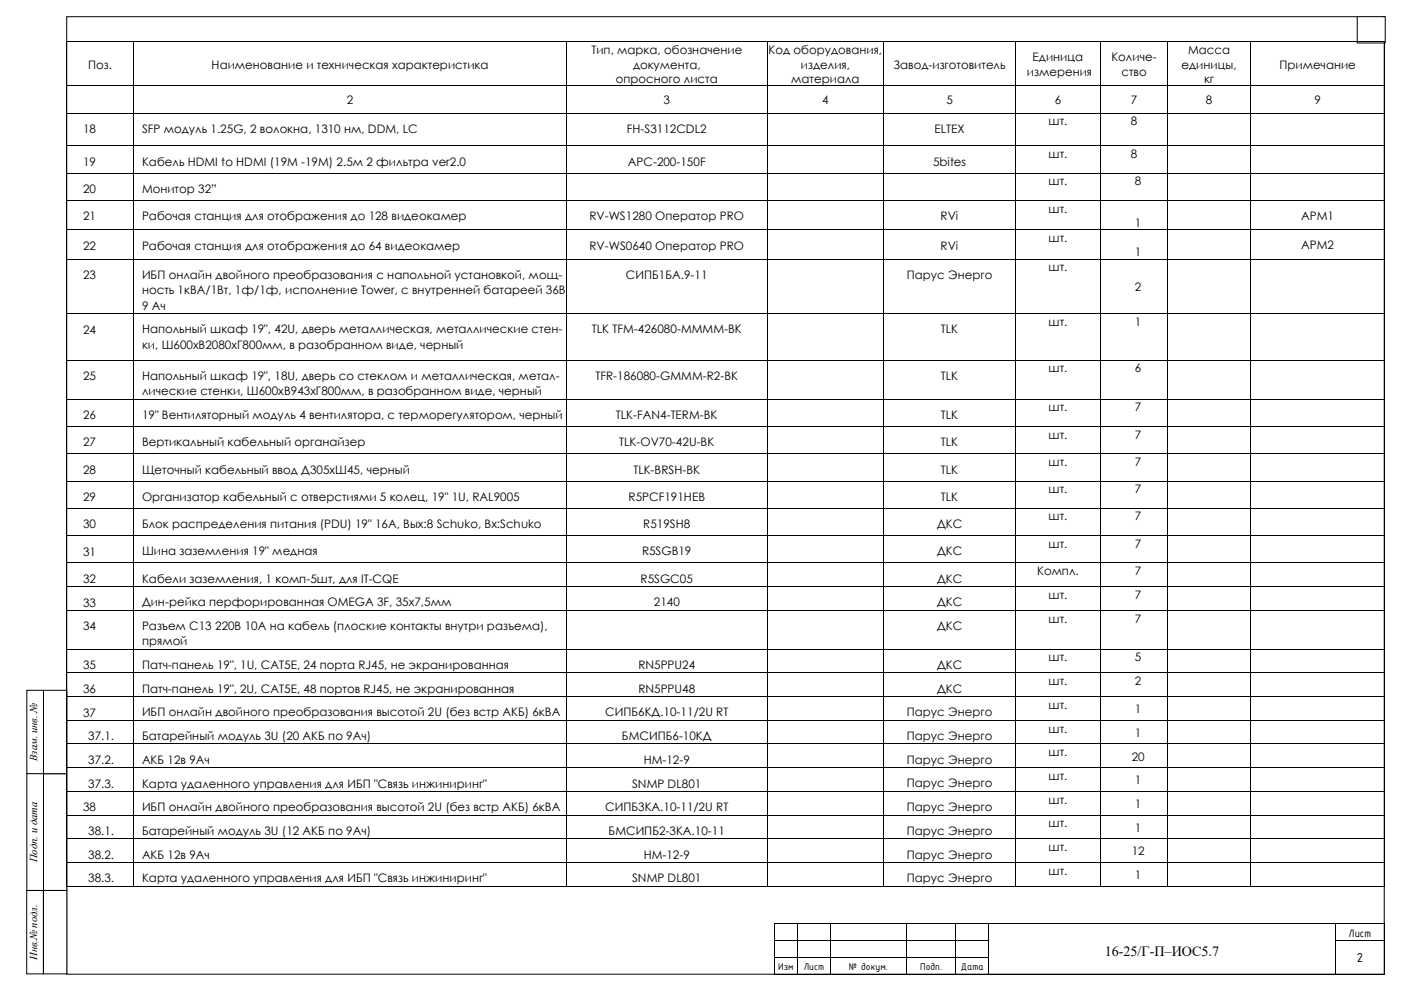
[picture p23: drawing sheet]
<svg xmlns="http://www.w3.org/2000/svg" width="420mm" height="297mm" viewBox="0 0 420 297" stroke-linecap="round" stroke-linejoin="round" font-family="sans-serif">
<defs><g id="words">
<g font-size="4.2">
<text x="331.2" y="286.5">16-25/Г-П–ИОС5.7</text>
<text x="406.8" y="288.5">2</text>
</g>
<g font-size="3.5">
<text x="177.3" y="16.3">Тип, марка, обозначение</text>
<text x="230.4" y="16.3">Код оборудования,</text>
<text x="356.2" y="16.3">Масса</text>
<text x="26.4" y="20.6">Поз.</text>
<text x="63.5" y="20.6">Наименование и техническая характеристика</text>
<text x="189.8" y="20.6">документа,</text>
<text x="240.1" y="20.6">изделия,</text>
<text x="267.8" y="20.6">Завод-изготовитель</text>
<text x="307.9" y="22.7">измерения</text>
<text x="309.6" y="18.4">Единица</text>
<text x="333.2" y="18.4">Количе-</text>
<text x="336.2" y="22.7">ство</text>
<text x="354.2" y="20.6">единицы,</text>
<text x="383.6" y="20.6">Примечание</text>
<text x="184.7" y="24.9">опросного листа</text>
<text x="237.2" y="24.9">материала</text>
<text x="361" y="24.9">кг</text>
<text x="104" y="31.2">2</text>
<text x="199" y="31.2">3</text>
<text x="246.5" y="31.2">4</text>
<text x="283.8" y="31.2">5</text>
<text x="316.2" y="31.2">6</text>
<text x="339" y="31.2">7</text>
<text x="361.5" y="31.2">8</text>
<text x="394.1" y="31.2">9</text>
<text x="24.9" y="39.9">18</text>
<text x="42.6" y="39.9">SFP модуль 1.25G, 2 волокна, 1310 нм, DDM, LC</text>
<text x="188" y="39.9">FH-S3112CDL2</text>
<text x="280.2" y="39.9">ELTEX</text>
<text x="314.4" y="37.6">шт.</text>
<text x="339" y="37.6">8</text>
<text x="314.4" y="47.3">шт.</text>
<text x="339" y="47.3">8</text>
<text x="24.9" y="49.7">19</text>
<text x="42.6" y="49.6">Кабель HDMI to HDMI (19M -19M) 2.5м 2 фильтра ver2.0</text>
<text x="188.3" y="49.6">APC-200-150F</text>
<text x="279.7" y="49.6">5bites</text>
<text x="24.9" y="57.8">20</text>
<text x="42.6" y="57.8">Монитор 32”</text>
<text x="314.4" y="55.5">шт.</text>
<text x="340.3" y="55.5">8</text>
<text x="42.6" y="66">Рабочая станция для отображения до 128 видеокамер</text>
<text x="176.7" y="66">RV-WS1280 Оператор PRO</text>
<text x="282" y="66">RVi</text>
<text x="314.4" y="63.7">шт.</text>
<text x="390.1" y="65.9">АРМ1</text>
<text x="24.9" y="66">21</text>
<text x="340.3" y="68">1</text>
<text x="24.9" y="74.8">22</text>
<text x="42.6" y="74.8">Рабочая станция для отображения до 64 видеокамер</text>
<text x="176.7" y="74.8">RV-WS0640 Оператор PRO</text>
<text x="282" y="74.8">RVi</text>
<text x="314.4" y="72.5">шт.</text>
<text x="340.3" y="76.8">1</text>
<text x="390.1" y="74.7">АРМ2</text>
<text x="24.9" y="83.7">23</text>
<text x="42.6" y="83.7">ИБП онлайн двойного преобразования с напольной установкой, мощ-</text>
<text x="187.7" y="83.7">СИПБ1БА.9-11</text>
<text x="271.9" y="83.7">Парус Энерго</text>
<text x="314.4" y="81.4">шт.</text>
<text x="42.6" y="88.2">ность 1кВА/1Вт, 1ф/1ф, исполнение Tower, с внутренней батареей 36В</text>
<text x="340.3" y="87.2">2</text>
<text x="42.6" y="92.8">9 Ач</text>
<text x="24.9" y="100">24</text>
<text x="42.6" y="99.9">Напольный шкаф 19&quot;, 42U, дверь металлическая, металлические стен-</text>
<text x="177.5" y="99.9">TLK TFM-426080-MMMM-BK</text>
<text x="282.1" y="99.9">TLK</text>
<text x="314.4" y="97.7">шт.</text>
<text x="340.3" y="97.7">1</text>
<text x="42.6" y="104.5">ки, Ш600хВ2080хГ800мм, в разобранном виде, черный</text>
<text x="24.9" y="113.9">25</text>
<text x="42.6" y="113.9">Напольный шкаф 19&quot;, 18U, дверь со стеклом и металлическая, метал-</text>
<text x="178.5" y="113.9">TFR-186080-GMMM-R2-BK</text>
<text x="282.1" y="113.9">TLK</text>
<text x="314.4" y="111.6">шт.</text>
<text x="340.3" y="111.6">6</text>
<text x="42.6" y="118.5">лические стенки, Ш600хВ943хГ800мм, в разобранном виде, черный</text>
<text x="24.9" y="125.6">26</text>
<text x="42.6" y="125.6">19&quot; Вентиляторный модуль 4 вентилятора, с терморегулятором, черный</text>
<text x="184.7" y="125.6">TLK-FAN4-TERM-BK</text>
<text x="282.1" y="125.6">TLK</text>
<text x="314.4" y="123.3">шт.</text>
<text x="340.3" y="123.3">7</text>
<text x="314.4" y="131.4">шт.</text>
<text x="340.3" y="131.4">7</text>
<text x="24.9" y="133.8">27</text>
<text x="42.6" y="133.7">Вертикальный кабельный органайзер</text>
<text x="185.7" y="133.7">TLK-OV70-42U-BK</text>
<text x="282.1" y="133.7">TLK</text>
<text x="24.9" y="142">28</text>
<text x="42.6" y="141.9">Щеточный кабельный ввод Д305хШ45, черный</text>
<text x="189.9" y="141.9">TLK-BRSH-BK</text>
<text x="282.1" y="141.9">TLK</text>
<text x="314.4" y="139.7">шт.</text>
<text x="340.3" y="139.7">7</text>
<text x="314.4" y="147.8">шт.</text>
<text x="340.3" y="147.8">7</text>
<text x="24.9" y="150.2">29</text>
<text x="42.6" y="150.1">Организатор кабельный с отверстиями 5 колец, 19&quot; 1U, RAL9005</text>
<text x="188.5" y="150.1">R5PCF191HEB</text>
<text x="282.1" y="150.1">TLK</text>
<text x="314.4" y="156">шт.</text>
<text x="340.3" y="156">7</text>
<text x="24.9" y="158.3">30</text>
<text x="42.6" y="158.3">Блок распределения питания (PDU) 19&quot; 16A, Вых:8 Schuko, Вх:Schuko</text>
<text x="192.9" y="158.3">R519SH8</text>
<text x="280.9" y="158.3">ДКС</text>
<text x="24.9" y="166.5">31</text>
<text x="42.6" y="166.5">Шина заземления 19&quot; медная</text>
<text x="192.5" y="166.5">R5SGB19</text>
<text x="280.9" y="166.5">ДКС</text>
<text x="314.4" y="164.2">шт.</text>
<text x="340.3" y="164.2">7</text>
<text x="310.9" y="172.4">Компл.</text>
<text x="340.3" y="172.4">7</text>
<text x="24.9" y="174.7">32</text>
<text x="42.6" y="174.7">Кабели заземления, 1 комп-5шт, для IT-CQE</text>
<text x="192.1" y="174.7">R5SGC05</text>
<text x="280.9" y="174.7">ДКС</text>
<text x="314.4" y="179.5">шт.</text>
<text x="340.3" y="179.5">7</text>
<text x="24.9" y="181.8">33</text>
<text x="42.6" y="181.8">Дин-рейка перфорированная OMEGA 3F, 35х7,5мм</text>
<text x="196" y="181.8">2140</text>
<text x="280.9" y="181.8">ДКС</text>
<text x="24.9" y="188.9">34</text>
<text x="42.6" y="188.9">Разъем C13 220В 10A на кабель (плоские контакты внутри разъема),</text>
<text x="280.9" y="188.9">ДКС</text>
<text x="314.4" y="186.6">шт.</text>
<text x="340.3" y="186.6">7</text>
<text x="42.6" y="193.5">прямой</text>
<text x="24.9" y="200.6">35</text>
<text x="42.6" y="200.5">Патч-панель 19&quot;, 1U, CAT5E, 24 порта RJ45, не экранированная</text>
<text x="191.4" y="200.5">RN5PPU24</text>
<text x="280.9" y="200.5">ДКС</text>
<text x="314.4" y="198.2">шт.</text>
<text x="340.3" y="198.2">5</text>
<text x="24.9" y="207.7">36</text>
<text x="42.6" y="207.6">Патч-панель 19&quot;, 2U, CAT5E, 48 портов RJ45, не экранированная</text>
<text x="191.4" y="207.6">RN5PPU48</text>
<text x="280.9" y="207.6">ДКС</text>
<text x="314.4" y="205.4">шт.</text>
<text x="340.3" y="205.4">2</text>
<text x="24.9" y="214.8">37</text>
<text x="42.6" y="214.8">ИБП онлайн двойного преобразования высотой 2U (без встр АКБ) 6кВА</text>
<text x="181.4" y="214.8">СИПБ6КД.10-11/2U RT</text>
<text x="271.9" y="214.8">Парус Энерго</text>
<text x="314.4" y="212.5">шт.</text>
<text x="340.3" y="213.8">1</text>
<text x="26.5" y="221.9">37.1.</text>
<text x="42.6" y="221.9">Батарейный модуль 3U (20 АКБ по 9Ач)</text>
<text x="186.5" y="221.9">БМСИПБ6-10КД</text>
<text x="271.9" y="221.9">Парус Энерго</text>
<text x="314.4" y="219.6">шт.</text>
<text x="340.3" y="220.9">1</text>
<text x="314.4" y="226.7">шт.</text>
<text x="339.3" y="228">20</text>
<text x="26.5" y="229">37.2.</text>
<text x="42.6" y="228.9">АКБ 12в 9Ач</text>
<text x="193" y="228.9">HM-12-9</text>
<text x="271.9" y="228.9">Парус Энерго</text>
<text x="314.4" y="233.8">шт.</text>
<text x="26.5" y="236.1">37.3.</text>
<text x="42.6" y="236.1">Карта удаленного управления для ИБП &quot;Связь инжиниринг&quot;</text>
<text x="189.5" y="236.1">SNMP DL801</text>
<text x="271.9" y="236.1">Парус Энерго</text>
<text x="340.3" y="235.1">1</text>
<text x="24.9" y="243.2">38</text>
<text x="42.6" y="243.2">ИБП онлайн двойного преобразования высотой 2U (без встр АКБ) 6кВА</text>
<text x="181.4" y="243.2">СИПБ3КА.10-11/2U RT</text>
<text x="271.9" y="243.2">Парус Энерго</text>
<text x="314.4" y="240.9">шт.</text>
<text x="340.3" y="242.2">1</text>
<text x="26.5" y="250.3">38.1.</text>
<text x="42.6" y="250.3">Батарейный модуль 3U (12 АКБ по 9Ач)</text>
<text x="182.5" y="250.3">БМСИПБ2-3КА.10-11</text>
<text x="271.9" y="250.3">Парус Энерго</text>
<text x="314.4" y="248">шт.</text>
<text x="340.3" y="249.3">1</text>
<text x="26.5" y="257.4">38.2.</text>
<text x="42.6" y="257.3">АКБ 12в 9Ач</text>
<text x="193" y="257.3">HM-12-9</text>
<text x="271.9" y="257.3">Парус Энерго</text>
<text x="314.4" y="255.1">шт.</text>
<text x="339.3" y="256.4">12</text>
<text x="314.4" y="262.2">шт.</text>
<text x="340.3" y="263.5">1</text>
<text x="26.5" y="264.5">38.3.</text>
<text x="42.6" y="264.5">Карта удаленного управления для ИБП &quot;Связь инжиниринг&quot;</text>
<text x="189.5" y="264.5">SNMP DL801</text>
<text x="271.9" y="264.5">Парус Энерго</text>
<text x="404.3" y="281">Лист</text>
</g>
<g font-size="3.2">
<text x="11.2" y="228.1" transform="rotate(-90 11.2 228.1)">Взам. инв. №</text>
<text x="11.2" y="258.5" transform="rotate(-90 11.2 258.5)">Подп. и дата</text>
<text x="11.2" y="287.8" transform="rotate(-90 11.2 287.8)">Инв.№ подл.</text>
<text x="233.3" y="290.6">Изм</text>
<text x="241" y="290.6">Лист</text>
<text x="254.5" y="290.6">№ докум.</text>
<text x="275.9" y="290.6">Подп.</text>
<text x="288.1" y="290.6">Дата</text>
</g>
</g></defs>
<g fill="#000">
<path d="M232.1 276.9l.1 .1zM239 276.9l.2 .1zM248.9 276.9l.2 .1zM271.7 276.9l.1 .1zM286.5 276.9l.2 .1zM296.4 276.9l.2 .1zM400.2 276.9l.2 .1zM415.1 276.9l.1 .1zM232.1 281.9l.1 .2zM232.1 286.9l.1 .2zM232.1 291.9l.1 .2zM239 281.9l.2 .2z"/>
<path d="M239 286.9l.2 .2zM239 291.9l.2 .2zM248.9 281.9l.2 .2zM248.9 286.9l.2 .2zM248.9 291.9l.2 .2zM271.7 281.9l.1 .2zM271.7 286.9l.1 .2zM271.7 291.9l.1 .2zM286.5 281.9l.2 .2zM286.5 286.9l.2 .2zM286.5 291.9l.2 .2zM296.4 281.9l.2 .2z"/>
<path d="M296.4 286.9l.2 .2zM296.4 291.9l.2 .2zM400.2 281.9h.2v.2h-.2zM400.2 286.9h.2v.2h-.2zM400.2 291.9h.2v.2h-.2zM400.4 281.9h.3v.2h-.3zM415 281.9h.3v.2h-.3zM415 286.9h.3v.2h-.3zM415 291.9h.3v.2h-.3z"/>
</g>
<g fill="none" stroke="#000" stroke-width=".3">
<path d="M20 5h395v287h-395zM232.2 277v4.9M232.2 276.9h6.8M239.1 277v4.9M239.2 276.9h9.7M249 277v4.9M249.1 276.9h22.6M271.7 277v4.9M271.8 276.9h14.7M286.6 277v4.9M286.7 276.9h9.7M296.5 277v4.9"/>
<path d="M296.6 276.9h103.6M400.3 277v4.9M400.4 276.9h14.7M415.2 277v4.9M232.2 282.1v4.8M232.2 287.1v4.8M232.2 281.9h6.8M232.2 286.9h6.8M232.2 292h6.8M239.1 282.1v4.8M239.1 287.1v4.8M239.2 281.9h9.7"/>
<path d="M239.2 286.9h9.7M239.2 292h9.7M249 282.1v4.8M249 287.1v4.8M249.1 281.9h22.6M249.1 286.9h22.6M249.1 292h22.6M271.7 282.1v4.8M271.7 287.1v4.8M271.8 281.9h14.7M271.8 286.9h14.7M271.8 292h14.7"/>
<path d="M286.6 282.1v4.8M286.6 287.1v4.8M286.7 281.9h9.7M286.7 286.9h9.7M286.7 292h9.7M296.5 282.1v4.8M296.5 287.1v4.8M296.6 292h103.6M400.3 282.1v4.8M400.3 287.1v4.8M400.4 292h14.6M400.7 282h14.3"/>
<path d="M415.2 282.1v4.8M415.2 287.1v4.8"/>
</g>
<g fill="#fff" stroke="#000" stroke-width=".3">
<path d="M13 266.9h7v25h-7z" fill-rule="evenodd"/>
<path d="M13 231.9h7v35h-7z" fill-rule="evenodd"/>
<path d="M13 206.9h7v25h-7z" fill-rule="evenodd"/>
<path d="M8 206.9h5v25h-5z" fill-rule="evenodd"/>
<path d="M8 231.9h5v35h-5z" fill-rule="evenodd"/>
<path d="M8 266.9h5v25h-5z" fill-rule="evenodd"/>
<path d="M406.9 5h8.4v7.9h-8.4z" fill-rule="evenodd"/>
</g>
<g fill="#000">
<path d="M19.9 12.5l.2 .2zM39.9 12.5l.1 .2zM169.9 12.5l.2 .2zM229.9 12.5l.1 .2zM264.9 12.5l.2 .2zM304.3 12.5l.2 .2zM329.9 12.5l.2 .2zM349.9 12.5l.2 .2zM374.9 12.5l.2 .2zM415 12.5l.1 .2zM19.9 25.7l.2 .1zM19.9 33.8l.2 .2z"/>
<path d="M39.9 25.7l.1 .1zM39.9 33.8l.1 .2zM169.9 25.7l.2 .1zM169.9 33.8l.2 .2zM229.9 25.7l.1 .1zM229.9 33.8l.1 .2zM264.9 25.7l.2 .1zM264.9 33.8l.2 .2zM304.3 25.7l.2 .1zM304.3 33.8l.2 .2zM329.9 25.7l.2 .1zM329.9 33.8l.2 .2z"/>
<path d="M349.9 25.7l.2 .1zM349.9 33.8l.2 .2zM374.9 25.7l.2 .1zM374.9 33.8l.2 .2zM415 25.7l.1 .1zM415 33.8l.1 .2zM19.9 43.6l.2 .2zM19.9 51.8l.2 .1zM39.9 43.6l.1 .2zM39.9 51.8l.1 .1zM169.9 43.6l.2 .2zM169.9 51.8l.2 .1z"/>
<path d="M229.9 43.6l.1 .2zM229.9 51.8l.1 .1zM264.9 43.6l.2 .2zM264.9 51.8l.2 .1zM304.3 43.6l.2 .2zM304.3 51.8l.2 .1zM329.9 43.6l.2 .2zM329.9 51.8l.2 .1zM349.9 43.6l.2 .2zM349.9 51.8l.2 .1zM374.9 43.6l.2 .2zM374.9 51.8l.2 .1z"/>
<path d="M415 43.6l.1 .2zM415 51.8l.1 .1zM19.9 60l.2 .2zM19.9 68.8l.2 .2zM19.9 77.6l.2 .2zM39.9 60l.1 .2zM39.9 68.8l.1 .2zM39.9 77.6l.1 .2zM169.9 60l.2 .2zM169.9 68.8l.2 .2zM169.9 77.6l.2 .2zM229.9 60l.1 .2z"/>
<path d="M229.9 68.8l.1 .2zM229.9 77.6l.1 .2zM264.9 60l.2 .2zM264.9 68.8l.2 .2zM264.9 77.6l.2 .2zM304.3 60l.2 .2zM304.3 68.8l.2 .2zM304.3 77.6l.2 .2zM329.9 60l.2 .2zM329.9 68.8l.2 .2zM329.9 77.6l.2 .2zM349.9 60l.2 .2z"/>
<path d="M349.9 68.8l.2 .2zM349.9 77.6l.2 .2zM374.9 60l.2 .2zM374.9 68.8l.2 .2zM374.9 77.6l.2 .2zM415 60l.1 .2zM415 68.8l.1 .2zM415 77.6l.1 .2zM19.9 93.9l.2 .2zM39.9 93.9l.1 .2zM169.9 93.9l.2 .2zM229.9 93.9l.1 .2z"/>
<path d="M264.9 93.9l.2 .2zM304.3 93.9l.2 .2zM329.9 93.9l.2 .2zM349.9 93.9l.2 .2zM374.9 93.9l.2 .2zM415 93.9l.1 .2zM19.9 107.9l.2 .1zM19.9 119.5l.2 .2zM39.9 107.9l.1 .1zM39.9 119.5l.1 .2zM169.9 107.9l.2 .1zM169.9 119.5l.2 .2z"/>
<path d="M229.9 107.9l.1 .1zM229.9 119.5l.1 .2zM264.9 107.9l.2 .1zM264.9 119.5l.2 .2zM304.3 107.9l.2 .1zM304.3 119.5l.2 .2zM329.9 107.9l.2 .1zM329.9 119.5l.2 .2zM349.9 107.9l.2 .1zM349.9 119.5l.2 .2zM374.9 107.9l.2 .1zM374.9 119.5l.2 .2z"/>
<path d="M415 107.9l.1 .1zM415 119.5l.1 .2zM19.9 127.7l.2 .2zM19.9 135.9l.2 .2zM39.9 127.7l.1 .2zM39.9 135.9l.1 .2zM169.9 127.7l.2 .2zM169.9 135.9l.2 .2zM229.9 127.7l.1 .2zM229.9 135.9l.1 .2zM264.9 127.7l.2 .2zM264.9 135.9l.2 .2z"/>
<path d="M304.3 127.7l.2 .2zM304.3 135.9l.2 .2zM329.9 127.7l.2 .2zM329.9 135.9l.2 .2zM349.9 127.7l.2 .2zM349.9 135.9l.2 .2zM374.9 127.7l.2 .2zM374.9 135.9l.2 .2zM415 127.7l.1 .2zM415 135.9l.1 .2zM19.9 144.1l.2 .2zM19.9 152.3l.2 .1z"/>
<path d="M39.9 144.1l.1 .2zM39.9 152.3l.1 .1zM169.9 144.1l.2 .2zM169.9 152.3l.2 .1zM229.9 144.1l.1 .2zM229.9 152.3l.1 .1zM264.9 144.1l.2 .2zM264.9 152.3l.2 .1zM304.3 144.1l.2 .2zM304.3 152.3l.2 .1zM329.9 144.1l.2 .2zM329.9 152.3l.2 .1z"/>
<path d="M349.9 144.1l.2 .2zM349.9 152.3l.2 .1zM374.9 144.1l.2 .2zM374.9 152.3l.2 .1zM415 144.1l.1 .2zM415 152.3l.1 .1zM19.9 160.5l.2 .2zM19.9 168.7l.2 .1zM19.9 175.8l.2 .1zM39.9 160.5l.1 .2zM39.9 168.7l.1 .1zM39.9 175.8l.1 .1z"/>
<path d="M169.9 160.5l.2 .2zM169.9 168.7l.2 .1zM169.9 175.8l.2 .1zM229.9 160.5l.1 .2zM229.9 168.7l.1 .1zM229.9 175.8l.1 .1zM264.9 160.5l.2 .2zM264.9 168.7l.2 .1zM264.9 175.8l.2 .1zM304.3 160.5l.2 .2zM304.3 168.7l.2 .1zM304.3 175.8l.2 .1z"/>
<path d="M329.9 160.5l.2 .2zM329.9 168.7l.2 .1zM329.9 175.8l.2 .1zM349.9 160.5l.2 .2zM349.9 168.7l.2 .1zM349.9 175.8l.2 .1zM374.9 160.5l.2 .2zM374.9 168.7l.2 .1zM374.9 175.8l.2 .1zM415 160.5l.1 .2zM415 168.7l.1 .1zM415 175.8l.1 .1z"/>
<path d="M19.9 182.8l.2 .2zM19.9 194.5l.2 .2zM39.9 182.8l.1 .2zM39.9 194.5l.1 .2zM169.9 182.8l.2 .2zM169.9 194.5l.2 .2zM229.9 182.8l.1 .2zM229.9 194.5l.1 .2zM264.9 182.8l.2 .2zM264.9 194.5l.2 .2zM304.3 182.8l.2 .2zM304.3 194.5l.2 .2z"/>
<path d="M329.9 182.8l.2 .2zM329.9 194.5l.2 .2zM349.9 182.8l.2 .2zM349.9 194.5l.2 .2zM374.9 182.8l.2 .2zM374.9 194.5l.2 .2zM415 182.8l.1 .2zM415 194.5l.1 .2zM19.9 201.6l.2 .2zM19.9 208.7l.2 .2zM19.9 215.8l.2 .2zM39.9 201.6l.1 .2z"/>
<path d="M39.9 208.7l.1 .2zM39.9 215.8l.1 .2zM169.9 201.6l.2 .2zM169.9 208.7l.2 .2zM169.9 215.8l.2 .2zM229.9 201.6l.1 .2zM229.9 208.7l.1 .2zM229.9 215.8l.1 .2zM264.9 201.6l.2 .2zM264.9 208.7l.2 .2zM264.9 215.8l.2 .2zM304.3 201.6l.2 .2z"/>
<path d="M304.3 208.7l.2 .2zM304.3 215.8l.2 .2zM329.9 201.6l.2 .2zM329.9 208.7l.2 .2zM329.9 215.8l.2 .2zM349.9 201.6l.2 .2zM349.9 208.7l.2 .2zM349.9 215.8l.2 .2zM374.9 201.6l.2 .2zM374.9 208.7l.2 .2zM374.9 215.8l.2 .2zM415 201.6l.1 .2z"/>
<path d="M415 208.7l.1 .2zM415 215.8l.1 .2zM19.9 222.9l.2 .2zM19.9 230l.2 .2zM19.9 237.2l.2 .1zM39.9 222.9l.1 .2zM39.9 230l.1 .2zM39.9 237.2l.1 .1zM169.9 222.9l.2 .2zM169.9 230l.2 .2zM169.9 237.2l.2 .1zM229.9 222.9l.1 .2z"/>
<path d="M229.9 230l.1 .2zM229.9 237.2l.1 .1zM264.9 222.9l.2 .2zM264.9 230l.2 .2zM264.9 237.2l.2 .1zM304.3 222.9l.2 .2zM304.3 230l.2 .2zM304.3 237.2l.2 .1zM329.9 222.9l.2 .2zM329.9 230l.2 .2zM329.9 237.2l.2 .1zM349.9 222.9l.2 .2z"/>
<path d="M349.9 230l.2 .2zM349.9 237.2l.2 .1zM374.9 222.9l.2 .2zM374.9 230l.2 .2zM374.9 237.2l.2 .1zM415 222.9l.1 .2zM415 230l.1 .2zM415 237.2l.1 .1zM19.9 244.2l.2 .2zM19.9 251.3l.2 .2zM19.9 258.4l.2 .2zM39.9 244.2l.1 .2z"/>
<path d="M39.9 251.3l.1 .2zM39.9 258.4l.1 .2zM169.9 244.2l.2 .2zM169.9 251.3l.2 .2zM169.9 258.4l.2 .2zM229.9 244.2l.1 .2zM229.9 251.3l.1 .2zM229.9 258.4l.1 .2zM264.9 244.2l.2 .2zM264.9 251.3l.2 .2zM264.9 258.4l.2 .2zM304.3 244.2l.2 .2z"/>
<path d="M304.3 251.3l.2 .2zM304.3 258.4l.2 .2zM329.9 244.2l.2 .2zM329.9 251.3l.2 .2zM329.9 258.4l.2 .2zM349.9 244.2l.2 .2zM349.9 251.3l.2 .2zM349.9 258.4l.2 .2zM374.9 244.2l.2 .2zM374.9 251.3l.2 .2zM374.9 258.4l.2 .2zM415 244.2l.1 .2z"/>
<path d="M415 251.3l.1 .2zM415 258.4l.1 .2zM19.9 265.6l.2 .1zM39.9 265.6l.1 .1zM169.9 265.6l.2 .1zM229.9 265.6l.1 .1zM264.9 265.6l.2 .1zM304.3 265.6l.2 .1zM329.9 265.6l.2 .1zM349.9 265.6l.2 .1zM374.9 265.6l.2 .1zM415 265.6l.1 .1z"/>
</g>
<g fill="none" stroke="#000" stroke-width=".3">
<path d="M20 12.7v13M20.1 12.6h19.8M40 12.7v13M40 12.6h129.9M170 12.7v13M170.1 12.6h59.8M230 12.7v13M230 12.6h34.9M265 12.7v13M265.1 12.6h39.2M304.4 12.7v13M304.5 12.6h25.4"/>
<path d="M330 12.7v13M330.1 12.6h19.8M350 12.7v13M350.1 12.6h24.8M375 12.7v13M375.1 12.6h39.9M415 12.7v13M20 25.8v8M20 34v9.6M20.1 25.7h19.8M20.1 33.9h19.8M40 25.8v8"/>
<path d="M40 34v9.6M40 25.7h129.9M40 33.9h129.9M170 25.8v8M170 34v9.6M170.1 25.7h59.8M170.1 33.9h59.8M230 25.8v8M230 34v9.6M230 25.7h34.9M230 33.9h34.9M265 25.8v8"/>
<path d="M265 34v9.6M265.1 25.7h39.2M265.1 33.9h39.2M304.4 25.8v8M304.4 34v9.6M304.5 25.7h25.4M304.5 33.9h25.4M330 25.8v8M330 34v9.6M330.1 25.7h19.8M330.1 33.9h19.8M350 25.8v8"/>
<path d="M350 34v9.6M350.1 25.7h24.8M350.1 33.9h24.8M375 25.8v8M375 34v9.6M375.1 25.7h39.9M375.1 33.9h39.9M415 25.8v8M415 34v9.6M20 43.8v8M20 51.9v8.1M20.1 43.7h19.8"/>
<path d="M20.1 51.9h19.8M40 43.8v8M40 51.9v8.1M40 43.7h129.9M40 51.9h129.9M170 43.8v8M170 51.9v8.1M170.1 43.7h59.8M170.1 51.9h59.8M230 43.8v8M230 51.9v8.1M230 43.7h34.9"/>
<path d="M230 51.9h34.9M265 43.8v8M265 51.9v8.1M265.1 43.7h39.2M265.1 51.9h39.2M304.4 43.8v8M304.4 51.9v8.1M304.5 43.7h25.4M304.5 51.9h25.4M330 43.8v8M330 51.9v8.1M330.1 43.7h19.8"/>
<path d="M330.1 51.9h19.8M350 43.8v8M350 51.9v8.1M350.1 43.7h24.8M350.1 51.9h24.8M375 43.8v8M375 51.9v8.1M375.1 43.7h39.9M375.1 51.9h39.9M415 43.8v8M415 51.9v8.1M20 60.2v8.6"/>
<path d="M20 69v8.6M20 77.8v16.1M20.1 60.1h19.8M20.1 68.9h19.8M20.1 77.7h19.8M40 60.2v8.6M40 69v8.6M40 77.8v16.1M40 60.1h129.9M40 68.9h129.9M40 77.7h129.9M170 60.2v8.6"/>
<path d="M170 69v8.6M170 77.8v16.1M170.1 60.1h59.8M170.1 68.9h59.8M170.1 77.7h59.8M230 60.2v8.6M230 69v8.6M230 77.8v16.1M230 60.1h34.9M230 68.9h34.9M230 77.7h34.9M265 60.2v8.6"/>
<path d="M265 69v8.6M265 77.8v16.1M265.1 60.1h39.2M265.1 68.9h39.2M265.1 77.7h39.2M304.4 60.2v8.6M304.4 69v8.6M304.4 77.8v16.1M304.5 60.1h25.4M304.5 68.9h25.4M304.5 77.7h25.4M330 60.2v8.6"/>
<path d="M330 69v8.6M330 77.8v16.1M330.1 60.1h19.8M330.1 68.9h19.8M330.1 77.7h19.8M350 60.2v8.6M350 69v8.6M350 77.8v16.1M350.1 60.1h24.8M350.1 68.9h24.8M350.1 77.7h24.8M375 60.2v8.6"/>
<path d="M375 69v8.6M375 77.8v16.1M375.1 60.1h39.9M375.1 68.9h39.9M375.1 77.7h39.9M415 60.2v8.6M415 69v8.6M415 77.8v16.1M20 94.1v13.8M20.1 94h19.8M40 94.1v13.8M40 94h129.9"/>
<path d="M170 94.1v13.8M170.1 94h59.8M230 94.1v13.8M230 94h34.9M265 94.1v13.8M265.1 94h39.2M304.4 94.1v13.8M304.5 94h25.4M330 94.1v13.8M330.1 94h19.8M350 94.1v13.8M350.1 94h24.8"/>
<path d="M375 94.1v13.8M375.1 94h39.9M415 94.1v13.8M20 108v11.5M20 119.7v8M20.1 107.9h19.8M20.1 119.6h19.8M40 108v11.5M40 119.7v8M40 107.9h129.9M40 119.6h129.9M170 108v11.5"/>
<path d="M170 119.7v8M170.1 107.9h59.8M170.1 119.6h59.8M230 108v11.5M230 119.7v8M230 107.9h34.9M230 119.6h34.9M265 108v11.5M265 119.7v8M265.1 107.9h39.2M265.1 119.6h39.2M304.4 108v11.5"/>
<path d="M304.4 119.7v8M304.5 107.9h25.4M304.5 119.6h25.4M330 108v11.5M330 119.7v8M330.1 107.9h19.8M330.1 119.6h19.8M350 108v11.5M350 119.7v8M350.1 107.9h24.8M350.1 119.6h24.8M375 108v11.5"/>
<path d="M375 119.7v8M375.1 107.9h39.9M375.1 119.6h39.9M415 108v11.5M415 119.7v8M20 127.9v8M20 136.1v8M20.1 127.8h19.8M20.1 136h19.8M40 127.9v8M40 136.1v8M40 127.8h129.9"/>
<path d="M40 136h129.9M170 127.9v8M170 136.1v8M170.1 127.8h59.8M170.1 136h59.8M230 127.9v8M230 136.1v8M230 127.8h34.9M230 136h34.9M265 127.9v8M265 136.1v8M265.1 127.8h39.2"/>
<path d="M265.1 136h39.2M304.4 127.9v8M304.4 136.1v8M304.5 127.8h25.4M304.5 136h25.4M330 127.9v8M330 136.1v8M330.1 127.8h19.8M330.1 136h19.8M350 127.9v8M350 136.1v8M350.1 127.8h24.8"/>
<path d="M350.1 136h24.8M375 127.9v8M375 136.1v8M375.1 127.8h39.9M375.1 136h39.9M415 127.9v8M415 136.1v8M20 144.3v8M20 152.4v8.1M20.1 144.2h19.8M20.1 152.4h19.8M40 144.3v8"/>
<path d="M40 152.4v8.1M40 144.2h129.9M40 152.4h129.9M170 144.3v8M170 152.4v8.1M170.1 144.2h59.8M170.1 152.4h59.8M230 144.3v8M230 152.4v8.1M230 144.2h34.9M230 152.4h34.9M265 144.3v8"/>
<path d="M265 152.4v8.1M265.1 144.2h39.2M265.1 152.4h39.2M304.4 144.3v8M304.4 152.4v8.1M304.5 144.2h25.4M304.5 152.4h25.4M330 144.3v8M330 152.4v8.1M330.1 144.2h19.8M330.1 152.4h19.8M350 144.3v8"/>
<path d="M350 152.4v8.1M350.1 144.2h24.8M350.1 152.4h24.8M375 144.3v8M375 152.4v8.1M375.1 144.2h39.9M375.1 152.4h39.9M415 144.3v8M415 152.4v8.1M20 160.7v8M20 168.8v7M20 175.9v6.9"/>
<path d="M20.1 160.6h19.8M20.1 168.7h19.8M20.1 175.9h19.8M40 160.7v8M40 168.8v7M40 175.9v6.9M40 160.6h129.9M40 168.7h129.9M40 175.9h129.9M170 160.7v8M170 168.8v7M170 175.9v6.9"/>
<path d="M170.1 160.6h59.8M170.1 168.7h59.8M170.1 175.9h59.8M230 160.7v8M230 168.8v7M230 175.9v6.9M230 160.6h34.9M230 168.7h34.9M230 175.9h34.9M265 160.7v8M265 168.8v7M265 175.9v6.9"/>
<path d="M265.1 160.6h39.2M265.1 168.7h39.2M265.1 175.9h39.2M304.4 160.7v8M304.4 168.8v7M304.4 175.9v6.9M304.5 160.6h25.4M304.5 168.7h25.4M304.5 175.9h25.4M330 160.7v8M330 168.8v7M330 175.9v6.9"/>
<path d="M330.1 160.6h19.8M330.1 168.7h19.8M330.1 175.9h19.8M350 160.7v8M350 168.8v7M350 175.9v6.9M350.1 160.6h24.8M350.1 168.7h24.8M350.1 175.9h24.8M375 160.7v8M375 168.8v7M375 175.9v6.9"/>
<path d="M375.1 160.6h39.9M375.1 168.7h39.9M375.1 175.9h39.9M415 160.7v8M415 168.8v7M415 175.9v6.9M20 183v11.5M20 194.7v6.9M20.1 182.9h19.8M20.1 194.6h19.8M40 183v11.5M40 194.7v6.9"/>
<path d="M40 182.9h129.9M40 194.6h129.9M170 183v11.5M170 194.7v6.9M170.1 182.9h59.8M170.1 194.6h59.8M230 183v11.5M230 194.7v6.9M230 182.9h34.9M230 194.6h34.9M265 183v11.5M265 194.7v6.9"/>
<path d="M265.1 182.9h39.2M265.1 194.6h39.2M304.4 183v11.5M304.4 194.7v6.9M304.5 182.9h25.4M304.5 194.6h25.4M330 183v11.5M330 194.7v6.9M330.1 182.9h19.8M330.1 194.6h19.8M350 183v11.5M350 194.7v6.9"/>
<path d="M350.1 182.9h24.8M350.1 194.6h24.8M375 183v11.5M375 194.7v6.9M375.1 182.9h39.9M375.1 194.6h39.9M415 183v11.5M415 194.7v6.9M20 201.8v6.9M20 208.9v6.9M20 216v6.9M20.1 201.7h19.8"/>
<path d="M20.1 208.8h19.8M20.1 215.9h19.8M40 201.8v6.9M40 208.9v6.9M40 216v6.9M40 201.7h129.9M40 208.8h129.9M40 215.9h129.9M170 201.8v6.9M170 208.9v6.9M170 216v6.9M170.1 201.7h59.8"/>
<path d="M170.1 208.8h59.8M170.1 215.9h59.8M230 201.8v6.9M230 208.9v6.9M230 216v6.9M230 201.7h34.9M230 208.8h34.9M230 215.9h34.9M265 201.8v6.9M265 208.9v6.9M265 216v6.9M265.1 201.7h39.2"/>
<path d="M265.1 208.8h39.2M265.1 215.9h39.2M304.4 201.8v6.9M304.4 208.9v6.9M304.4 216v6.9M304.5 201.7h25.4M304.5 208.8h25.4M304.5 215.9h25.4M330 201.8v6.9M330 208.9v6.9M330 216v6.9M330.1 201.7h19.8"/>
<path d="M330.1 208.8h19.8M330.1 215.9h19.8M350 201.8v6.9M350 208.9v6.9M350 216v6.9M350.1 201.7h24.8M350.1 208.8h24.8M350.1 215.9h24.8M375 201.8v6.9M375 208.9v6.9M375 216v6.9M375.1 201.7h39.9"/>
<path d="M375.1 208.8h39.9M375.1 215.9h39.9M415 201.8v6.9M415 208.9v6.9M415 216v6.9M20 223.1v6.9M20 230.2v7M20 237.3v6.9M20.1 223h19.8M20.1 230.1h19.8M20.1 237.2h19.8M40 223.1v6.9"/>
<path d="M40 230.2v7M40 237.3v6.9M40 223h129.9M40 230.1h129.9M40 237.2h129.9M170 223.1v6.9M170 230.2v7M170 237.3v6.9M170.1 223h59.8M170.1 230.1h59.8M170.1 237.2h59.8M230 223.1v6.9"/>
<path d="M230 230.2v7M230 237.3v6.9M230 223h34.9M230 230.1h34.9M230 237.2h34.9M265 223.1v6.9M265 230.2v7M265 237.3v6.9M265.1 223h39.2M265.1 230.1h39.2M265.1 237.2h39.2M304.4 223.1v6.9"/>
<path d="M304.4 230.2v7M304.4 237.3v6.9M304.5 223h25.4M304.5 230.1h25.4M304.5 237.2h25.4M330 223.1v6.9M330 230.2v7M330 237.3v6.9M330.1 223h19.8M330.1 230.1h19.8M330.1 237.2h19.8M350 223.1v6.9"/>
<path d="M350 230.2v7M350 237.3v6.9M350.1 223h24.8M350.1 230.1h24.8M350.1 237.2h24.8M375 223.1v6.9M375 230.2v7M375 237.3v6.9M375.1 223h39.9M375.1 230.1h39.9M375.1 237.2h39.9M415 223.1v6.9"/>
<path d="M415 230.2v7M415 237.3v6.9M20 244.4v6.9M20 251.5v6.9M20 258.6v7M20.1 244.3h19.8M20.1 251.4h19.8M20.1 258.5h19.8M40 244.4v6.9M40 251.5v6.9M40 258.6v7M40 244.3h129.9"/>
<path d="M40 251.4h129.9M40 258.5h129.9M170 244.4v6.9M170 251.5v6.9M170 258.6v7M170.1 244.3h59.8M170.1 251.4h59.8M170.1 258.5h59.8M230 244.4v6.9M230 251.5v6.9M230 258.6v7M230 244.3h34.9"/>
<path d="M230 251.4h34.9M230 258.5h34.9M265 244.4v6.9M265 251.5v6.9M265 258.6v7M265.1 244.3h39.2M265.1 251.4h39.2M265.1 258.5h39.2M304.4 244.4v6.9M304.4 251.5v6.9M304.4 258.6v7M304.5 244.3h25.4"/>
<path d="M304.5 251.4h25.4M304.5 258.5h25.4M330 244.4v6.9M330 251.5v6.9M330 258.6v7M330.1 244.3h19.8M330.1 251.4h19.8M330.1 258.5h19.8M350 244.4v6.9M350 251.5v6.9M350 258.6v7M350.1 244.3h24.8"/>
<path d="M350.1 251.4h24.8M350.1 258.5h24.8M375 244.4v6.9M375 251.5v6.9M375 258.6v7M375.1 244.3h39.9M375.1 251.4h39.9M375.1 258.5h39.9M415 244.4v6.9M415 251.5v6.9M415 258.6v7M20.1 265.6h19.8"/>
<path d="M40 265.6h129.9M170.1 265.6h59.8M230 265.6h34.9M265.1 265.6h39.2M304.5 265.6h25.4M330.1 265.6h19.8M350.1 265.6h24.8M375.1 265.6h39.9"/>
</g>
<use href="#words"/>
</svg>
